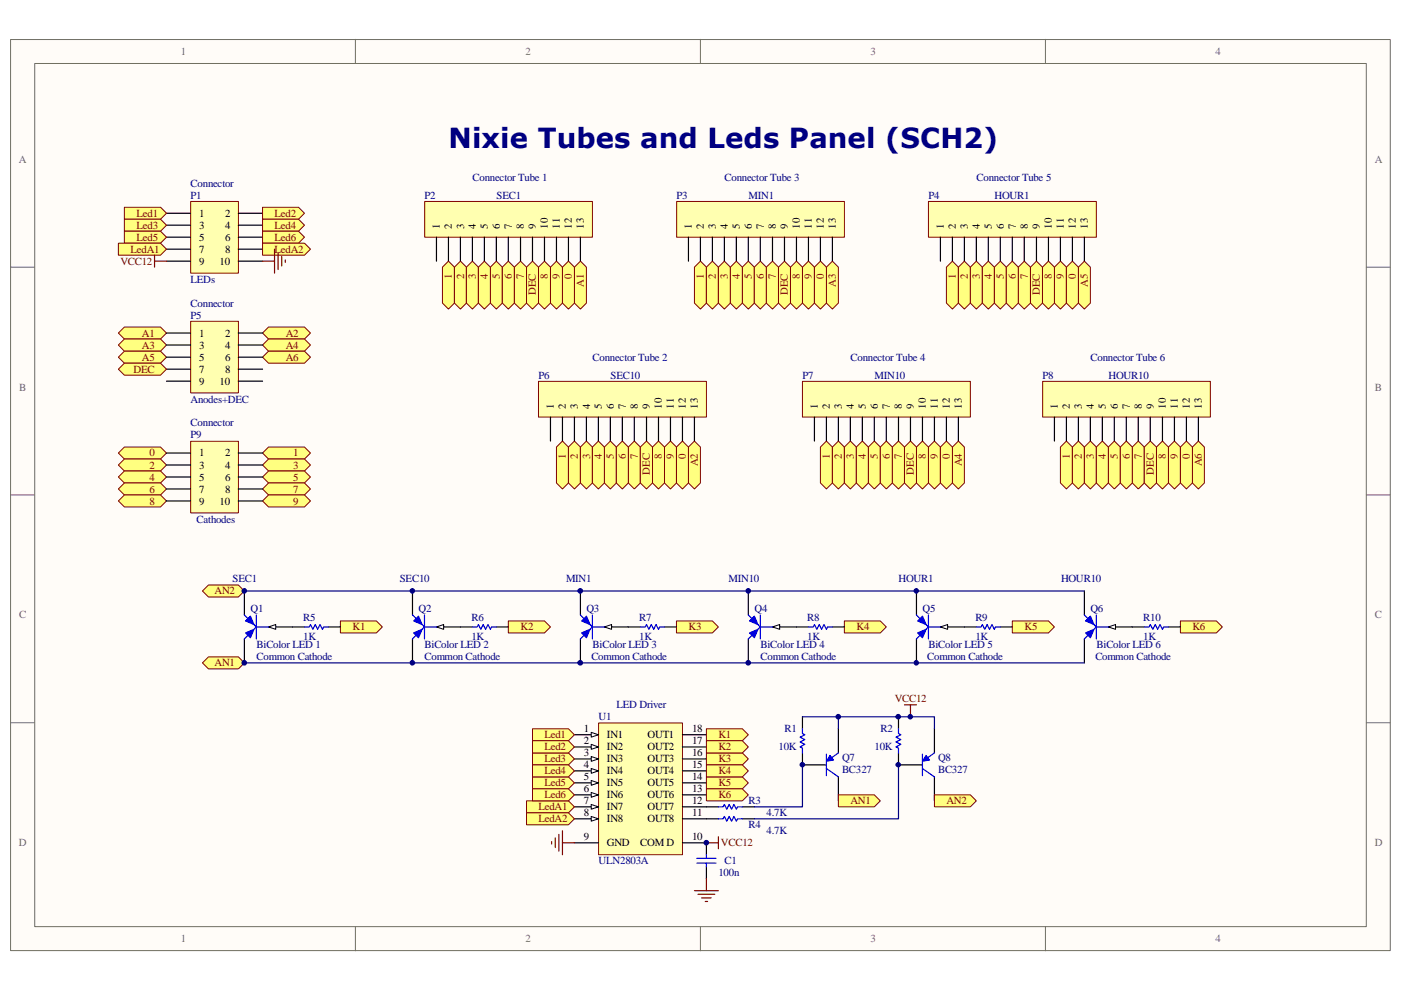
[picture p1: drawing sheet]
<svg xmlns="http://www.w3.org/2000/svg" width="297mm" height="210mm" viewBox="0 0 297 210" stroke-linecap="round" stroke-linejoin="round" font-family="sans-serif">
<defs><g id="words">
<text font-size="5.9" fill="#000080" x="95.1" y="31.3">Nixie Tubes and Leds Panel (SCH2)</text>
<g font-size="2.3" fill="#706f64">
<text x="38.3" y="11.6">1</text>
<text x="111.4" y="11.6">2</text>
<text x="184.6" y="11.6">3</text>
<text x="257.7" y="11.6">4</text>
<text x="4" y="34.5">A</text>
<text x="291.5" y="34.5">A</text>
<text x="4.1" y="82.8">B</text>
<text x="291.5" y="82.8">B</text>
<text x="4.1" y="131.1">C</text>
<text x="291.5" y="131.1">C</text>
<text x="4" y="179.4">D</text>
<text x="291.5" y="179.4">D</text>
<text x="38.3" y="199.8">1</text>
<text x="111.4" y="199.8">2</text>
<text x="184.6" y="199.8">3</text>
<text x="257.7" y="199.8">4</text>
</g>
<g font-size="2.3" fill="#000080">
<text x="40.4" y="39.6">Connector</text>
<text x="100.2" y="38.3">Connector Tube 1</text>
<text x="153.6" y="38.3">Connector Tube 3</text>
<text x="207" y="38.3">Connector Tube 5</text>
<text x="40.4" y="42.1">P1</text>
<text x="90" y="42.1">P2</text>
<text x="105.3" y="42.1">SEC1</text>
<text x="143.4" y="42.1">P3</text>
<text x="158.7" y="42.1">MIN1</text>
<text x="196.8" y="42.1">P4</text>
<text x="210.9" y="42.1">HOUR1</text>
<text x="40.4" y="59.9">LEDs</text>
<text x="40.4" y="65">Connector</text>
<text x="40.4" y="67.6">P5</text>
<text x="125.6" y="76.5">Connector Tube 2</text>
<text x="180.3" y="76.5">Connector Tube 4</text>
<text x="231.2" y="76.5">Connector Tube 6</text>
<text x="114.2" y="80.3">P6</text>
<text x="129.5" y="80.3">SEC10</text>
<text x="170.1" y="80.3">P7</text>
<text x="185.4" y="80.3">MIN10</text>
<text x="221" y="80.3">P8</text>
<text x="235" y="80.3">HOUR10</text>
<text x="40.4" y="85.3">Anodes+DEC</text>
<text x="40.4" y="90.4">Connector</text>
<text x="40.4" y="93">P9</text>
<text x="41.7" y="110.8">Cathodes</text>
<text x="49.3" y="123.5">SEC1</text>
<text x="84.7" y="123.5">SEC10</text>
<text x="120" y="123.5">MIN1</text>
<text x="154.5" y="123.5">MIN10</text>
<text x="190.5" y="123.5">HOUR1</text>
<text x="225" y="123.5">HOUR10</text>
<text x="53.1" y="129.8">Q1</text>
<text x="64.3" y="131.6">R5</text>
<text x="88.7" y="129.8">Q2</text>
<text x="99.9" y="131.6">R6</text>
<text x="124.4" y="129.8">Q3</text>
<text x="135.5" y="131.6">R7</text>
<text x="160" y="129.8">Q4</text>
<text x="171.2" y="131.6">R8</text>
<text x="195.6" y="129.8">Q5</text>
<text x="206.8" y="131.6">R9</text>
<text x="231.2" y="129.8">Q6</text>
<text x="242.4" y="131.6">R10</text>
<text x="54.4" y="137.5">BiColor LED 1</text>
<text x="64.3" y="135.7">1K</text>
<text x="90" y="137.5">BiColor LED 2</text>
<text x="99.9" y="135.7">1K</text>
<text x="125.6" y="137.5">BiColor LED 3</text>
<text x="135.5" y="135.7">1K</text>
<text x="161.2" y="137.5">BiColor LED 4</text>
<text x="171.2" y="135.7">1K</text>
<text x="196.8" y="137.5">BiColor LED 5</text>
<text x="206.8" y="135.7">1K</text>
<text x="232.5" y="137.5">BiColor LED 6</text>
<text x="242.4" y="135.7">1K</text>
<text x="54.4" y="140">Common Cathode</text>
<text x="90" y="140">Common Cathode</text>
<text x="125.4" y="140">Common Cathode</text>
<text x="161.2" y="140">Common Cathode</text>
<text x="196.6" y="140">Common Cathode</text>
<text x="232.2" y="140">Common Cathode</text>
<text x="126.9" y="152.7">U1</text>
<text x="130.7" y="150.2">LED Driver</text>
<text x="166.3" y="155.3">R1</text>
<text x="186.7" y="155.3">R2</text>
<text x="165.1" y="159.1">10K</text>
<text x="178.6" y="161.4">Q7</text>
<text x="185.4" y="159.1">10K</text>
<text x="198.9" y="161.4">Q8</text>
<text x="178.6" y="163.9">BC327</text>
<text x="198.9" y="163.9">BC327</text>
<text x="158.7" y="170.5">R3</text>
<text x="162.5" y="173.1">4.7K</text>
<text x="158.7" y="175.6">R4</text>
<text x="162.5" y="176.9">4.7K</text>
<text x="126.9" y="183.3">ULN2803A</text>
<text x="152.4" y="185.8">100n</text>
<text x="153.6" y="183.3">C1</text>
</g>
<g font-size="2.3" fill="#800000">
<text x="29" y="45.9">Led1</text>
<text x="58.2" y="45.9">Led2</text>
<text x="27.7" y="53.6">LedA1</text>
<text x="29" y="48.5">Led3</text>
<text x="29" y="51">Led5</text>
<text x="58.2" y="48.5">Led4</text>
<text x="58.2" y="51">Led6</text>
<text x="58.2" y="53.6">LedA2</text>
<text x="25.5" y="56.1">VCC12</text>
<text x="95.8" y="59.1" transform="rotate(-90 95.8 59.1)">1</text>
<text x="98.4" y="59.1" transform="rotate(-90 98.4 59.1)">2</text>
<text x="100.9" y="59.1" transform="rotate(-90 100.9 59.1)">3</text>
<text x="103.5" y="59.1" transform="rotate(-90 103.5 59.1)">4</text>
<text x="106" y="59.1" transform="rotate(-90 106 59.1)">5</text>
<text x="108.5" y="59.1" transform="rotate(-90 108.5 59.1)">6</text>
<text x="111.1" y="59.1" transform="rotate(-90 111.1 59.1)">7</text>
<text x="116.2" y="59.1" transform="rotate(-90 116.2 59.1)">8</text>
<text x="118.7" y="59.1" transform="rotate(-90 118.7 59.1)">9</text>
<text x="121.2" y="59.1" transform="rotate(-90 121.2 59.1)">0</text>
<text x="149.2" y="59.1" transform="rotate(-90 149.2 59.1)">1</text>
<text x="151.8" y="59.1" transform="rotate(-90 151.8 59.1)">2</text>
<text x="154.3" y="59.1" transform="rotate(-90 154.3 59.1)">3</text>
<text x="156.9" y="59.1" transform="rotate(-90 156.9 59.1)">4</text>
<text x="159.4" y="59.1" transform="rotate(-90 159.4 59.1)">5</text>
<text x="162" y="59.1" transform="rotate(-90 162 59.1)">6</text>
<text x="164.5" y="59.1" transform="rotate(-90 164.5 59.1)">7</text>
<text x="169.6" y="59.1" transform="rotate(-90 169.6 59.1)">8</text>
<text x="172.1" y="59.1" transform="rotate(-90 172.1 59.1)">9</text>
<text x="174.7" y="59.1" transform="rotate(-90 174.7 59.1)">0</text>
<text x="202.6" y="59.1" transform="rotate(-90 202.6 59.1)">1</text>
<text x="205.2" y="59.1" transform="rotate(-90 205.2 59.1)">2</text>
<text x="207.8" y="59.1" transform="rotate(-90 207.8 59.1)">3</text>
<text x="210.3" y="59.1" transform="rotate(-90 210.3 59.1)">4</text>
<text x="212.8" y="59.1" transform="rotate(-90 212.8 59.1)">5</text>
<text x="215.4" y="59.1" transform="rotate(-90 215.4 59.1)">6</text>
<text x="217.9" y="59.1" transform="rotate(-90 217.9 59.1)">7</text>
<text x="223" y="59.1" transform="rotate(-90 223 59.1)">8</text>
<text x="225.5" y="59.1" transform="rotate(-90 225.5 59.1)">9</text>
<text x="228.1" y="59.1" transform="rotate(-90 228.1 59.1)">0</text>
<text x="113.6" y="62.5" transform="rotate(-90 113.6 62.5)">DEC</text>
<text x="123.8" y="60.7" transform="rotate(-90 123.8 60.7)">A1</text>
<text x="167" y="62.5" transform="rotate(-90 167 62.5)">DEC</text>
<text x="177.2" y="60.7" transform="rotate(-90 177.2 60.7)">A3</text>
<text x="220.5" y="62.5" transform="rotate(-90 220.5 62.5)">DEC</text>
<text x="230.6" y="60.7" transform="rotate(-90 230.6 60.7)">A5</text>
<text x="30.1" y="71.4">A1</text>
<text x="60.6" y="71.4">A2</text>
<text x="30.1" y="73.9">A3</text>
<text x="30.1" y="76.5">A5</text>
<text x="60.6" y="73.9">A4</text>
<text x="60.6" y="76.5">A6</text>
<text x="28.3" y="79">DEC</text>
<text x="31.7" y="96.8">0</text>
<text x="31.7" y="99.4">2</text>
<text x="31.7" y="101.9">4</text>
<text x="62.2" y="96.8">1</text>
<text x="62.2" y="99.4">3</text>
<text x="62.2" y="101.9">5</text>
<text x="120" y="97.2" transform="rotate(-90 120 97.2)">1</text>
<text x="122.5" y="97.2" transform="rotate(-90 122.5 97.2)">2</text>
<text x="125.1" y="97.2" transform="rotate(-90 125.1 97.2)">3</text>
<text x="127.6" y="97.2" transform="rotate(-90 127.6 97.2)">4</text>
<text x="130.2" y="97.2" transform="rotate(-90 130.2 97.2)">5</text>
<text x="132.7" y="97.2" transform="rotate(-90 132.7 97.2)">6</text>
<text x="135.3" y="97.2" transform="rotate(-90 135.3 97.2)">7</text>
<text x="137.8" y="100.7" transform="rotate(-90 137.8 100.7)">DEC</text>
<text x="140.3" y="97.2" transform="rotate(-90 140.3 97.2)">8</text>
<text x="142.9" y="97.2" transform="rotate(-90 142.9 97.2)">9</text>
<text x="145.4" y="97.2" transform="rotate(-90 145.4 97.2)">0</text>
<text x="148" y="98.9" transform="rotate(-90 148 98.9)">A2</text>
<text x="175.9" y="97.2" transform="rotate(-90 175.9 97.2)">1</text>
<text x="178.5" y="97.2" transform="rotate(-90 178.5 97.2)">2</text>
<text x="181.1" y="97.2" transform="rotate(-90 181.1 97.2)">3</text>
<text x="183.6" y="97.2" transform="rotate(-90 183.6 97.2)">4</text>
<text x="186.1" y="97.2" transform="rotate(-90 186.1 97.2)">5</text>
<text x="188.7" y="97.2" transform="rotate(-90 188.7 97.2)">6</text>
<text x="191.2" y="97.2" transform="rotate(-90 191.2 97.2)">7</text>
<text x="193.8" y="100.7" transform="rotate(-90 193.8 100.7)">DEC</text>
<text x="196.3" y="97.2" transform="rotate(-90 196.3 97.2)">8</text>
<text x="198.8" y="97.2" transform="rotate(-90 198.8 97.2)">9</text>
<text x="201.4" y="97.2" transform="rotate(-90 201.4 97.2)">0</text>
<text x="203.9" y="98.9" transform="rotate(-90 203.9 98.9)">A4</text>
<text x="226.8" y="97.2" transform="rotate(-90 226.8 97.2)">1</text>
<text x="229.4" y="97.2" transform="rotate(-90 229.4 97.2)">2</text>
<text x="231.9" y="97.2" transform="rotate(-90 231.9 97.2)">3</text>
<text x="234.5" y="97.2" transform="rotate(-90 234.5 97.2)">4</text>
<text x="237" y="97.2" transform="rotate(-90 237 97.2)">5</text>
<text x="239.6" y="97.2" transform="rotate(-90 239.6 97.2)">6</text>
<text x="242.1" y="97.2" transform="rotate(-90 242.1 97.2)">7</text>
<text x="244.6" y="100.7" transform="rotate(-90 244.6 100.7)">DEC</text>
<text x="247.2" y="97.2" transform="rotate(-90 247.2 97.2)">8</text>
<text x="249.7" y="97.2" transform="rotate(-90 249.7 97.2)">9</text>
<text x="252.3" y="97.2" transform="rotate(-90 252.3 97.2)">0</text>
<text x="254.8" y="98.9" transform="rotate(-90 254.8 98.9)">A6</text>
<text x="31.7" y="104.4">6</text>
<text x="31.7" y="107">8</text>
<text x="62.2" y="104.4">7</text>
<text x="62.2" y="107">9</text>
<text x="45.5" y="126">AN2</text>
<text x="74.8" y="133.6">K1</text>
<text x="110.4" y="133.6">K2</text>
<text x="146" y="133.6">K3</text>
<text x="181.6" y="133.6">K4</text>
<text x="217.2" y="133.6">K5</text>
<text x="252.8" y="133.6">K6</text>
<text x="45.5" y="141.3">AN1</text>
<text x="189.7" y="148.9">VCC12</text>
<text x="115.4" y="156.5">Led1</text>
<text x="115.4" y="161.6">Led3</text>
<text x="115.4" y="159.1">Led2</text>
<text x="152.4" y="156.5">K1</text>
<text x="152.4" y="161.6">K3</text>
<text x="152.4" y="159.1">K2</text>
<text x="115.4" y="166.7">Led5</text>
<text x="115.4" y="164.2">Led4</text>
<text x="152.4" y="166.7">K5</text>
<text x="152.4" y="164.2">K4</text>
<text x="114.2" y="171.8">LedA1</text>
<text x="115.4" y="169.2">Led6</text>
<text x="152.4" y="169.2">K6</text>
<text x="180.3" y="170.5">AN1</text>
<text x="200.7" y="170.5">AN2</text>
<text x="114.2" y="174.3">LedA2</text>
<text x="152.9" y="179.4">VCC12</text>
</g>
<g font-size="2.3">
<text x="42.2" y="45.9">1</text>
<text x="47.7" y="45.9">2</text>
<text x="42.2" y="48.5">3</text>
<text x="42.2" y="51">5</text>
<text x="42.2" y="53.6">7</text>
<text x="47.7" y="48.5">4</text>
<text x="47.7" y="51">6</text>
<text x="47.7" y="53.6">8</text>
<text x="93.3" y="48.5" transform="rotate(-90 93.3 48.5)">1</text>
<text x="95.8" y="48.5" transform="rotate(-90 95.8 48.5)">2</text>
<text x="98.4" y="48.5" transform="rotate(-90 98.4 48.5)">3</text>
<text x="100.9" y="48.5" transform="rotate(-90 100.9 48.5)">4</text>
<text x="103.5" y="48.5" transform="rotate(-90 103.5 48.5)">5</text>
<text x="106" y="48.5" transform="rotate(-90 106 48.5)">6</text>
<text x="108.5" y="48.5" transform="rotate(-90 108.5 48.5)">7</text>
<text x="111.1" y="48.5" transform="rotate(-90 111.1 48.5)">8</text>
<text x="113.6" y="48.5" transform="rotate(-90 113.6 48.5)">9</text>
<text x="116.2" y="48.5" transform="rotate(-90 116.2 48.5)">10</text>
<text x="118.7" y="48.5" transform="rotate(-90 118.7 48.5)">11</text>
<text x="121.2" y="48.5" transform="rotate(-90 121.2 48.5)">12</text>
<text x="123.8" y="48.5" transform="rotate(-90 123.8 48.5)">13</text>
<text x="146.7" y="48.5" transform="rotate(-90 146.7 48.5)">1</text>
<text x="149.2" y="48.5" transform="rotate(-90 149.2 48.5)">2</text>
<text x="151.8" y="48.5" transform="rotate(-90 151.8 48.5)">3</text>
<text x="154.3" y="48.5" transform="rotate(-90 154.3 48.5)">4</text>
<text x="156.9" y="48.5" transform="rotate(-90 156.9 48.5)">5</text>
<text x="159.4" y="48.5" transform="rotate(-90 159.4 48.5)">6</text>
<text x="162" y="48.5" transform="rotate(-90 162 48.5)">7</text>
<text x="164.5" y="48.5" transform="rotate(-90 164.5 48.5)">8</text>
<text x="167" y="48.5" transform="rotate(-90 167 48.5)">9</text>
<text x="169.6" y="48.5" transform="rotate(-90 169.6 48.5)">10</text>
<text x="172.1" y="48.5" transform="rotate(-90 172.1 48.5)">11</text>
<text x="174.7" y="48.5" transform="rotate(-90 174.7 48.5)">12</text>
<text x="177.2" y="48.5" transform="rotate(-90 177.2 48.5)">13</text>
<text x="200.1" y="48.5" transform="rotate(-90 200.1 48.5)">1</text>
<text x="202.6" y="48.5" transform="rotate(-90 202.6 48.5)">2</text>
<text x="205.2" y="48.5" transform="rotate(-90 205.2 48.5)">3</text>
<text x="207.8" y="48.5" transform="rotate(-90 207.8 48.5)">4</text>
<text x="210.3" y="48.5" transform="rotate(-90 210.3 48.5)">5</text>
<text x="212.8" y="48.5" transform="rotate(-90 212.8 48.5)">6</text>
<text x="215.4" y="48.5" transform="rotate(-90 215.4 48.5)">7</text>
<text x="217.9" y="48.5" transform="rotate(-90 217.9 48.5)">8</text>
<text x="220.5" y="48.5" transform="rotate(-90 220.5 48.5)">9</text>
<text x="223" y="48.5" transform="rotate(-90 223 48.5)">10</text>
<text x="225.5" y="48.5" transform="rotate(-90 225.5 48.5)">11</text>
<text x="228.1" y="48.5" transform="rotate(-90 228.1 48.5)">12</text>
<text x="230.6" y="48.5" transform="rotate(-90 230.6 48.5)">13</text>
<text x="42.2" y="56.1">9</text>
<text x="46.6" y="56.1">10</text>
<text x="42.2" y="71.4">1</text>
<text x="47.7" y="71.4">2</text>
<text x="42.2" y="73.9">3</text>
<text x="42.2" y="76.5">5</text>
<text x="47.7" y="73.9">4</text>
<text x="47.7" y="76.5">6</text>
<text x="42.2" y="79">7</text>
<text x="42.2" y="81.5">9</text>
<text x="46.6" y="81.5">10</text>
<text x="47.7" y="79">8</text>
<text x="117.4" y="86.7" transform="rotate(-90 117.4 86.7)">1</text>
<text x="120" y="86.7" transform="rotate(-90 120 86.7)">2</text>
<text x="122.5" y="86.7" transform="rotate(-90 122.5 86.7)">3</text>
<text x="125.1" y="86.7" transform="rotate(-90 125.1 86.7)">4</text>
<text x="127.6" y="86.7" transform="rotate(-90 127.6 86.7)">5</text>
<text x="130.2" y="86.7" transform="rotate(-90 130.2 86.7)">6</text>
<text x="132.7" y="86.7" transform="rotate(-90 132.7 86.7)">7</text>
<text x="135.3" y="86.7" transform="rotate(-90 135.3 86.7)">8</text>
<text x="137.8" y="86.7" transform="rotate(-90 137.8 86.7)">9</text>
<text x="140.3" y="86.7" transform="rotate(-90 140.3 86.7)">10</text>
<text x="142.9" y="86.7" transform="rotate(-90 142.9 86.7)">11</text>
<text x="145.4" y="86.7" transform="rotate(-90 145.4 86.7)">12</text>
<text x="148" y="86.7" transform="rotate(-90 148 86.7)">13</text>
<text x="173.4" y="86.7" transform="rotate(-90 173.4 86.7)">1</text>
<text x="175.9" y="86.7" transform="rotate(-90 175.9 86.7)">2</text>
<text x="178.5" y="86.7" transform="rotate(-90 178.5 86.7)">3</text>
<text x="181.1" y="86.7" transform="rotate(-90 181.1 86.7)">4</text>
<text x="183.6" y="86.7" transform="rotate(-90 183.6 86.7)">5</text>
<text x="186.1" y="86.7" transform="rotate(-90 186.1 86.7)">6</text>
<text x="188.7" y="86.7" transform="rotate(-90 188.7 86.7)">7</text>
<text x="191.2" y="86.7" transform="rotate(-90 191.2 86.7)">8</text>
<text x="193.8" y="86.7" transform="rotate(-90 193.8 86.7)">9</text>
<text x="196.3" y="86.7" transform="rotate(-90 196.3 86.7)">10</text>
<text x="198.8" y="86.7" transform="rotate(-90 198.8 86.7)">11</text>
<text x="201.4" y="86.7" transform="rotate(-90 201.4 86.7)">12</text>
<text x="203.9" y="86.7" transform="rotate(-90 203.9 86.7)">13</text>
<text x="224.3" y="86.7" transform="rotate(-90 224.3 86.7)">1</text>
<text x="226.8" y="86.7" transform="rotate(-90 226.8 86.7)">2</text>
<text x="229.4" y="86.7" transform="rotate(-90 229.4 86.7)">3</text>
<text x="231.9" y="86.7" transform="rotate(-90 231.9 86.7)">4</text>
<text x="234.5" y="86.7" transform="rotate(-90 234.5 86.7)">5</text>
<text x="237" y="86.7" transform="rotate(-90 237 86.7)">6</text>
<text x="239.6" y="86.7" transform="rotate(-90 239.6 86.7)">7</text>
<text x="242.1" y="86.7" transform="rotate(-90 242.1 86.7)">8</text>
<text x="244.6" y="86.7" transform="rotate(-90 244.6 86.7)">9</text>
<text x="247.2" y="86.7" transform="rotate(-90 247.2 86.7)">10</text>
<text x="249.7" y="86.7" transform="rotate(-90 249.7 86.7)">11</text>
<text x="252.3" y="86.7" transform="rotate(-90 252.3 86.7)">12</text>
<text x="254.8" y="86.7" transform="rotate(-90 254.8 86.7)">13</text>
<text x="42.2" y="96.8">1</text>
<text x="42.2" y="99.4">3</text>
<text x="42.2" y="101.9">5</text>
<text x="47.7" y="96.8">2</text>
<text x="47.7" y="99.4">4</text>
<text x="47.7" y="101.9">6</text>
<text x="42.2" y="104.4">7</text>
<text x="42.2" y="107">9</text>
<text x="46.6" y="107">10</text>
<text x="47.7" y="104.4">8</text>
<text x="123.8" y="155.3">1</text>
<text x="146.7" y="155.3">18</text>
<text x="123.8" y="157.8">2</text>
<text x="123.8" y="160.4">3</text>
<text x="128.7" y="156.5">IN1</text>
<text x="128.7" y="159.1">IN2</text>
<text x="128.7" y="161.6">IN3</text>
<text x="137.3" y="156.5">OUT1</text>
<text x="137.3" y="161.6">OUT3</text>
<text x="137.3" y="159.1">OUT2</text>
<text x="146.7" y="160.4">16</text>
<text x="146.7" y="157.8">17</text>
<text x="123.8" y="162.9">4</text>
<text x="123.8" y="165.4">5</text>
<text x="123.8" y="168">6</text>
<text x="128.7" y="164.2">IN4</text>
<text x="128.7" y="166.7">IN5</text>
<text x="137.3" y="164.2">OUT4</text>
<text x="137.3" y="166.7">OUT5</text>
<text x="146.7" y="162.9">15</text>
<text x="146.7" y="165.4">14</text>
<text x="146.7" y="168">13</text>
<text x="123.8" y="170.5">7</text>
<text x="123.8" y="173.1">8</text>
<text x="128.7" y="169.2">IN6</text>
<text x="128.7" y="171.8">IN7</text>
<text x="137.3" y="169.2">OUT6</text>
<text x="137.3" y="171.8">OUT7</text>
<text x="146.7" y="170.5">12</text>
<text x="146.7" y="173.1">11</text>
<text x="123.8" y="178.1">9</text>
<text x="128.7" y="174.3">IN8</text>
<text x="128.7" y="179.4">GND</text>
<text x="135.7" y="179.4">COM D</text>
<text x="137.3" y="174.3">OUT8</text>
<text x="146.7" y="178.1">10</text>
</g>
</g></defs>
<path d="M2.3 8.4h292.5v193.1h-292.5z" fill="#fffcf8"/>
<path d="M2.2 8.4h292.6v193.1h-292.6z" fill="none" stroke="#706f64" stroke-width=".21"/>
<path d="M7.4 13.5h282.3v183h-282.3z" fill="#fffcf8"/>
<g fill="none" stroke="#706f64" stroke-width=".21">
<path d="M7.4 13.5h282.3v183h-282.3zM75.3 8.3v5.1M148.5 8.3v5.1M221.7 8.3v5.1M2.2 56.6h5.1M289.7 56.6h5.1M2.2 104.9h5.1M289.7 104.9h5.1M2.2 153.2h5.1M289.7 153.2h5.1M75.3 196.5v5.1M148.5 196.5v5.1"/>
<path d="M221.7 196.5v5.1"/>
</g>
<path d="M25.1 96.1l1.3-1.3h7.6l1.3 1.3-1.3 1.2h-7.6z" fill-rule="evenodd" fill="#ffff80"/>
<path d="M25.1 96.1l1.3-1.3h7.6l1.3 1.3-1.3 1.2h-7.6z" fill="none" stroke="#800000" stroke-width=".21"/>
<path d="M55.7 96.1l1.2-1.3h7.7l1.2 1.3-1.2 1.2h-7.7z" fill-rule="evenodd" fill="#ffff80"/>
<path d="M55.7 96.1l1.2-1.3h7.7l1.2 1.3-1.2 1.2h-7.7z" fill="none" stroke="#800000" stroke-width=".21"/>
<path d="M25.1 98.6l1.3-1.3h7.6l1.3 1.3-1.3 1.3h-7.6z" fill-rule="evenodd" fill="#ffff80"/>
<path d="M25.1 98.6l1.3-1.3h7.6l1.3 1.3-1.3 1.3h-7.6z" fill="none" stroke="#800000" stroke-width=".21"/>
<path d="M55.7 98.6l1.2-1.3h7.7l1.2 1.3-1.2 1.3h-7.7z" fill-rule="evenodd" fill="#ffff80"/>
<path d="M55.7 98.6l1.2-1.3h7.7l1.2 1.3-1.2 1.3h-7.7z" fill="none" stroke="#800000" stroke-width=".21"/>
<path d="M25.1 101.1l1.3-1.2h7.6l1.3 1.2-1.3 1.3h-7.6z" fill-rule="evenodd" fill="#ffff80"/>
<path d="M25.1 101.1l1.3-1.2h7.6l1.3 1.2-1.3 1.3h-7.6z" fill="none" stroke="#800000" stroke-width=".21"/>
<path d="M55.7 101.1l1.2-1.2h7.7l1.2 1.2-1.2 1.3h-7.7z" fill-rule="evenodd" fill="#ffff80"/>
<path d="M55.7 101.1l1.2-1.2h7.7l1.2 1.2-1.2 1.3h-7.7z" fill="none" stroke="#800000" stroke-width=".21"/>
<path d="M25.1 103.7l1.3-1.3h7.6l1.3 1.3-1.3 1.2h-7.6z" fill-rule="evenodd" fill="#ffff80"/>
<path d="M25.1 103.7l1.3-1.3h7.6l1.3 1.3-1.3 1.2h-7.6z" fill="none" stroke="#800000" stroke-width=".21"/>
<path d="M55.7 103.7l1.2-1.3h7.7l1.2 1.3-1.2 1.2h-7.7z" fill-rule="evenodd" fill="#ffff80"/>
<path d="M55.7 103.7l1.2-1.3h7.7l1.2 1.3-1.2 1.2h-7.7z" fill="none" stroke="#800000" stroke-width=".21"/>
<path d="M25.1 106.2l1.3-1.3h7.6l1.3 1.3-1.3 1.3h-7.6z" fill-rule="evenodd" fill="#ffff80"/>
<path d="M25.1 106.2l1.3-1.3h7.6l1.3 1.3-1.3 1.3h-7.6z" fill="none" stroke="#800000" stroke-width=".21"/>
<path d="M55.7 106.2l1.2-1.3h7.7l1.2 1.3-1.2 1.3h-7.7z" fill-rule="evenodd" fill="#ffff80"/>
<path d="M55.7 106.2l1.2-1.3h7.7l1.2 1.3-1.2 1.3h-7.7z" fill="none" stroke="#800000" stroke-width=".21"/>
<path d="M25.1 70.6l1.3-1.3h7.6l1.3 1.3-1.3 1.3h-7.6z" fill-rule="evenodd" fill="#ffff80"/>
<path d="M25.1 70.6l1.3-1.3h7.6l1.3 1.3-1.3 1.3h-7.6z" fill="none" stroke="#800000" stroke-width=".21"/>
<path d="M25.1 73.2l1.3-1.3h7.6l1.3 1.3-1.3 1.3h-7.6z" fill-rule="evenodd" fill="#ffff80"/>
<path d="M25.1 73.2l1.3-1.3h7.6l1.3 1.3-1.3 1.3h-7.6z" fill="none" stroke="#800000" stroke-width=".21"/>
<path d="M25.1 75.7l1.3-1.2h7.6l1.3 1.2-1.3 1.3h-7.6z" fill-rule="evenodd" fill="#ffff80"/>
<path d="M25.1 75.7l1.3-1.2h7.6l1.3 1.2-1.3 1.3h-7.6z" fill="none" stroke="#800000" stroke-width=".21"/>
<path d="M55.7 70.6l1.2-1.3h7.7l1.2 1.3-1.2 1.3h-7.7z" fill-rule="evenodd" fill="#ffff80"/>
<path d="M55.7 70.6l1.2-1.3h7.7l1.2 1.3-1.2 1.3h-7.7z" fill="none" stroke="#800000" stroke-width=".21"/>
<path d="M55.7 73.2l1.2-1.3h7.7l1.2 1.3-1.2 1.3h-7.7z" fill-rule="evenodd" fill="#ffff80"/>
<path d="M55.7 73.2l1.2-1.3h7.7l1.2 1.3-1.2 1.3h-7.7z" fill="none" stroke="#800000" stroke-width=".21"/>
<path d="M55.7 75.7l1.2-1.2h7.7l1.2 1.2-1.2 1.3h-7.7z" fill-rule="evenodd" fill="#ffff80"/>
<path d="M55.7 75.7l1.2-1.2h7.7l1.2 1.2-1.2 1.3h-7.7z" fill="none" stroke="#800000" stroke-width=".21"/>
<path d="M40.5 93.6h10v15.2h-10z" fill="#ffffb0"/>
<path d="M40.4 93.6h10.1v15.2h-10.1z" fill="none" stroke="#800000" stroke-width=".21"/>
<path d="M35.3 96.1h5.1M35.3 98.6h5.1M50.5 96.1h5.2M50.5 98.6h5.2M35.3 101.1h5.1M35.3 103.7h5.1M35.3 106.2h5.1M50.5 101.1h5.2M50.5 103.7h5.2M50.5 106.2h5.2" fill="none" stroke="#000" stroke-width=".25"/>
<path d="M40.5 68.2h10v15.1h-10z" fill="#ffffb0"/>
<path d="M40.4 68.1h10.1v15.2h-10.1z" fill="none" stroke="#800000" stroke-width=".21"/>
<path d="M35.3 70.6h5.1M35.3 73.2h5.1M35.3 75.7h5.1M35.3 78.3h5.1M50.5 70.6h5.2M50.5 73.2h5.2M50.5 75.7h5.2M50.5 78.3h5.2M35.3 80.8h5.1M50.5 80.8h5.2" fill="none" stroke="#000" stroke-width=".25"/>
<path d="M25.1 78.3l1.3-1.3h7.6l1.3 1.3-1.3 1.2h-7.6z" fill-rule="evenodd" fill="#ffff80"/>
<path d="M25.1 78.3l1.3-1.3h7.6l1.3 1.3-1.3 1.2h-7.6z" fill="none" stroke="#800000" stroke-width=".21"/>
<path d="M40.5 42.8h10v15.1h-10z" fill="#ffffb0"/>
<path d="M40.4 42.7h10.1v15.2h-10.1z" fill="none" stroke="#800000" stroke-width=".21"/>
<path d="M35.3 45.2h5.1M35.3 47.8h5.1M35.3 50.3h5.1M35.3 52.8h5.1M35.3 55.4h5.1M50.5 45.2h5.2M50.5 47.8h5.2M50.5 50.3h5.2M50.5 52.8h5.2M50.5 55.4h5.2" fill="none" stroke="#000" stroke-width=".25"/>
<path d="M26.4 43.9h7.6l1.3 1.3-1.3 1.3h-7.6z" fill-rule="evenodd" fill="#ffff80"/>
<path d="M26.4 43.9h7.6l1.3 1.3-1.3 1.3h-7.6z" fill="none" stroke="#800000" stroke-width=".21"/>
<path d="M55.7 43.9h7.6l1.3 1.3-1.3 1.3h-7.6z" fill-rule="evenodd" fill="#ffff80"/>
<path d="M55.7 43.9h7.6l1.3 1.3-1.3 1.3h-7.6z" fill="none" stroke="#800000" stroke-width=".21"/>
<path d="M26.4 46.5h7.6l1.3 1.3-1.3 1.2h-7.6z" fill-rule="evenodd" fill="#ffff80"/>
<path d="M26.4 46.5h7.6l1.3 1.3-1.3 1.2h-7.6z" fill="none" stroke="#800000" stroke-width=".21"/>
<path d="M55.7 46.5h7.6l1.3 1.3-1.3 1.2h-7.6z" fill-rule="evenodd" fill="#ffff80"/>
<path d="M55.7 46.5h7.6l1.3 1.3-1.3 1.2h-7.6z" fill="none" stroke="#800000" stroke-width=".21"/>
<path d="M26.4 49h7.6l1.3 1.3-1.3 1.3h-7.6z" fill-rule="evenodd" fill="#ffff80"/>
<path d="M26.4 49h7.6l1.3 1.3-1.3 1.3h-7.6z" fill="none" stroke="#800000" stroke-width=".21"/>
<path d="M55.7 49h7.6l1.3 1.3-1.3 1.3h-7.6z" fill-rule="evenodd" fill="#ffff80"/>
<path d="M55.7 49h7.6l1.3 1.3-1.3 1.3h-7.6z" fill="none" stroke="#800000" stroke-width=".21"/>
<path d="M25.1 51.6h8.9l1.3 1.2-1.3 1.3h-8.9z" fill-rule="evenodd" fill="#ffff80"/>
<path d="M25.1 51.6h8.9l1.3 1.2-1.3 1.3h-8.9z" fill="none" stroke="#800000" stroke-width=".21"/>
<path d="M55.7 51.6h8.9l1.2 1.2-1.2 1.3h-8.9z" fill-rule="evenodd" fill="#ffff80"/>
<path d="M55.7 51.6h8.9l1.2 1.2-1.2 1.3h-8.9z" fill="none" stroke="#800000" stroke-width=".21"/>
<path d="M32.8 54.1v2.5M32.8 55.4h2.5M55.7 55.4h2.5M58.2 52.8v5.1M59 53.6v3.5M59.7 54.4v2M60.5 55.1v.5" fill="none" stroke="#800000" stroke-width=".25"/>
<path d="M90.1 42.8h35.5v7.5h-35.5z" fill="#ffffb0"/>
<path d="M90 42.7h35.6v7.6h-35.6z" fill="none" stroke="#800000" stroke-width=".21"/>
<g fill="none" stroke="#000" stroke-width=".25">
<path d="M92.5 50.3v5.1M95.1 50.3v5.1M97.6 50.3v5.1M100.2 50.3v5.1M102.7 50.3v5.1M105.2 50.3v5.1M107.8 50.3v5.1M110.4 50.3v5.1M112.9 50.3v5.1M115.4 50.3v5.1M118 50.3v5.1M120.5 50.3v5.1"/>
<path d="M123.1 50.3v5.1"/>
</g>
<path d="M121.8 56.6l1.3-1.2 1.2 1.2v7.7l-1.2 1.2-1.3-1.2z" fill-rule="evenodd" fill="#ffff80"/>
<path d="M121.8 56.6l1.3-1.2 1.2 1.2v7.7l-1.2 1.2-1.3-1.2z" fill="none" stroke="#800000" stroke-width=".21"/>
<path d="M93.8 56.6l1.3-1.2 1.2 1.2v7.7l-1.2 1.2-1.3-1.2z" fill-rule="evenodd" fill="#ffff80"/>
<path d="M93.8 56.6l1.3-1.2 1.2 1.2v7.7l-1.2 1.2-1.3-1.2z" fill="none" stroke="#800000" stroke-width=".21"/>
<path d="M96.3 56.6l1.3-1.2 1.3 1.2v7.7l-1.3 1.2-1.3-1.2z" fill-rule="evenodd" fill="#ffff80"/>
<path d="M96.3 56.6l1.3-1.2 1.3 1.2v7.7l-1.3 1.2-1.3-1.2z" fill="none" stroke="#800000" stroke-width=".21"/>
<path d="M98.9 56.6l1.3-1.2 1.2 1.2v7.7l-1.2 1.2-1.3-1.2z" fill-rule="evenodd" fill="#ffff80"/>
<path d="M98.9 56.6l1.3-1.2 1.2 1.2v7.7l-1.2 1.2-1.3-1.2z" fill="none" stroke="#800000" stroke-width=".21"/>
<path d="M104 56.6l1.2-1.2 1.3 1.2v7.7l-1.3 1.2-1.2-1.2z" fill-rule="evenodd" fill="#ffff80"/>
<path d="M104 56.6l1.2-1.2 1.3 1.2v7.7l-1.3 1.2-1.2-1.2z" fill="none" stroke="#800000" stroke-width=".21"/>
<path d="M109 56.6l1.4-1.2 1.2 1.2v7.7l-1.2 1.2-1.4-1.2z" fill-rule="evenodd" fill="#ffff80"/>
<path d="M109 56.6l1.4-1.2 1.2 1.2v7.7l-1.2 1.2-1.4-1.2z" fill="none" stroke="#800000" stroke-width=".21"/>
<path d="M116.7 56.6l1.3-1.2 1.2 1.2v7.7l-1.2 1.2-1.3-1.2z" fill-rule="evenodd" fill="#ffff80"/>
<path d="M116.7 56.6l1.3-1.2 1.2 1.2v7.7l-1.2 1.2-1.3-1.2z" fill="none" stroke="#800000" stroke-width=".21"/>
<path d="M119.2 56.6l1.3-1.2 1.3 1.2v7.7l-1.3 1.2-1.3-1.2z" fill-rule="evenodd" fill="#ffff80"/>
<path d="M119.2 56.6l1.3-1.2 1.3 1.2v7.7l-1.3 1.2-1.3-1.2z" fill="none" stroke="#800000" stroke-width=".21"/>
<path d="M101.4 56.6l1.3-1.2 1.3 1.2v7.7l-1.3 1.2-1.3-1.2z" fill-rule="evenodd" fill="#ffff80"/>
<path d="M101.4 56.6l1.3-1.2 1.3 1.2v7.7l-1.3 1.2-1.3-1.2z" fill="none" stroke="#800000" stroke-width=".21"/>
<path d="M106.5 56.6l1.3-1.2 1.2 1.2v7.7l-1.2 1.2-1.3-1.2z" fill-rule="evenodd" fill="#ffff80"/>
<path d="M106.5 56.6l1.3-1.2 1.2 1.2v7.7l-1.2 1.2-1.3-1.2z" fill="none" stroke="#800000" stroke-width=".21"/>
<path d="M114.2 56.6l1.2-1.2 1.3 1.2v7.7l-1.3 1.2-1.2-1.2z" fill-rule="evenodd" fill="#ffff80"/>
<path d="M114.2 56.6l1.2-1.2 1.3 1.2v7.7l-1.3 1.2-1.2-1.2z" fill="none" stroke="#800000" stroke-width=".21"/>
<path d="M111.6 56.6l1.3-1.2 1.3 1.2v7.7l-1.3 1.2-1.3-1.2z" fill-rule="evenodd" fill="#ffff80"/>
<path d="M111.6 56.6l1.3-1.2 1.3 1.2v7.7l-1.3 1.2-1.3-1.2z" fill="none" stroke="#800000" stroke-width=".21"/>
<path d="M114.2 80.9h35.6v7.5h-35.6z" fill="#ffffb0"/>
<path d="M114.2 80.9h35.6v7.5h-35.6z" fill="none" stroke="#800000" stroke-width=".21"/>
<g fill="none" stroke="#000" stroke-width=".25">
<path d="M116.7 88.4v5.1M119.2 88.4v5.1M121.8 88.4v5.1M124.3 88.4v5.1M126.9 88.4v5.1M129.4 88.4v5.1M131.9 88.4v5.1M134.5 88.4v5.1M137.1 88.4v5.1M139.6 88.4v5.1M142.2 88.4v5.1M144.7 88.4v5.1"/>
<path d="M147.2 88.4v5.1"/>
</g>
<path d="M146 94.8l1.2-1.3 1.3 1.3v7.6l-1.3 1.3-1.2-1.3z" fill-rule="evenodd" fill="#ffff80"/>
<path d="M146 94.8l1.2-1.3 1.3 1.3v7.6l-1.3 1.3-1.2-1.3z" fill="none" stroke="#800000" stroke-width=".21"/>
<path d="M118 94.8l1.2-1.3 1.3 1.3v7.6l-1.3 1.3-1.2-1.3z" fill-rule="evenodd" fill="#ffff80"/>
<path d="M118 94.8l1.2-1.3 1.3 1.3v7.6l-1.3 1.3-1.2-1.3z" fill="none" stroke="#800000" stroke-width=".21"/>
<path d="M120.5 94.8l1.3-1.3 1.3 1.3v7.6l-1.3 1.3-1.3-1.3z" fill-rule="evenodd" fill="#ffff80"/>
<path d="M120.5 94.8l1.3-1.3 1.3 1.3v7.6l-1.3 1.3-1.3-1.3z" fill="none" stroke="#800000" stroke-width=".21"/>
<path d="M123.1 94.8l1.2-1.3 1.3 1.3v7.6l-1.3 1.3-1.2-1.3z" fill-rule="evenodd" fill="#ffff80"/>
<path d="M123.1 94.8l1.2-1.3 1.3 1.3v7.6l-1.3 1.3-1.2-1.3z" fill="none" stroke="#800000" stroke-width=".21"/>
<path d="M128.1 94.8l1.3-1.3 1.3 1.3v7.6l-1.3 1.3-1.3-1.3z" fill-rule="evenodd" fill="#ffff80"/>
<path d="M128.1 94.8l1.3-1.3 1.3 1.3v7.6l-1.3 1.3-1.3-1.3z" fill="none" stroke="#800000" stroke-width=".21"/>
<path d="M133.2 94.8l1.3-1.3 1.3 1.3v7.6l-1.3 1.3-1.3-1.3z" fill-rule="evenodd" fill="#ffff80"/>
<path d="M133.2 94.8l1.3-1.3 1.3 1.3v7.6l-1.3 1.3-1.3-1.3z" fill="none" stroke="#800000" stroke-width=".21"/>
<path d="M140.9 94.8l1.3-1.3 1.2 1.3v7.6l-1.2 1.3-1.3-1.3z" fill-rule="evenodd" fill="#ffff80"/>
<path d="M140.9 94.8l1.3-1.3 1.2 1.3v7.6l-1.2 1.3-1.3-1.3z" fill="none" stroke="#800000" stroke-width=".21"/>
<path d="M143.4 94.8l1.3-1.3 1.3 1.3v7.6l-1.3 1.3-1.3-1.3z" fill-rule="evenodd" fill="#ffff80"/>
<path d="M143.4 94.8l1.3-1.3 1.3 1.3v7.6l-1.3 1.3-1.3-1.3z" fill="none" stroke="#800000" stroke-width=".21"/>
<path d="M125.6 94.8l1.3-1.3 1.2 1.3v7.6l-1.2 1.3-1.3-1.3z" fill-rule="evenodd" fill="#ffff80"/>
<path d="M125.6 94.8l1.3-1.3 1.2 1.3v7.6l-1.2 1.3-1.3-1.3z" fill="none" stroke="#800000" stroke-width=".21"/>
<path d="M130.7 94.8l1.2-1.3 1.3 1.3v7.6l-1.3 1.3-1.2-1.3z" fill-rule="evenodd" fill="#ffff80"/>
<path d="M130.7 94.8l1.2-1.3 1.3 1.3v7.6l-1.3 1.3-1.2-1.3z" fill="none" stroke="#800000" stroke-width=".21"/>
<path d="M138.3 94.8l1.3-1.3 1.3 1.3v7.6l-1.3 1.3-1.3-1.3z" fill-rule="evenodd" fill="#ffff80"/>
<path d="M138.3 94.8l1.3-1.3 1.3 1.3v7.6l-1.3 1.3-1.3-1.3z" fill="none" stroke="#800000" stroke-width=".21"/>
<path d="M135.8 94.8l1.3-1.3 1.2 1.3v7.6l-1.2 1.3-1.3-1.3z" fill-rule="evenodd" fill="#ffff80"/>
<path d="M135.8 94.8l1.3-1.3 1.2 1.3v7.6l-1.2 1.3-1.3-1.3z" fill="none" stroke="#800000" stroke-width=".21"/>
<path d="M143.5 42.8h35.5v7.5h-35.5z" fill="#ffffb0"/>
<path d="M143.5 42.7h35.5v7.6h-35.5z" fill="none" stroke="#800000" stroke-width=".21"/>
<g fill="none" stroke="#000" stroke-width=".25">
<path d="M146 50.3v5.1M148.5 50.3v5.1M151 50.3v5.1M153.6 50.3v5.1M156.1 50.3v5.1M158.7 50.3v5.1M161.2 50.3v5.1M163.8 50.3v5.1M166.3 50.3v5.1M168.9 50.3v5.1M171.4 50.3v5.1M173.9 50.3v5.1"/>
<path d="M176.5 50.3v5.1"/>
</g>
<path d="M175.2 56.6l1.3-1.2 1.3 1.2v7.7l-1.3 1.2-1.3-1.2z" fill-rule="evenodd" fill="#ffff80"/>
<path d="M175.2 56.6l1.3-1.2 1.3 1.2v7.7l-1.3 1.2-1.3-1.2z" fill="none" stroke="#800000" stroke-width=".21"/>
<path d="M147.2 56.6l1.3-1.2 1.3 1.2v7.7l-1.3 1.2-1.3-1.2z" fill-rule="evenodd" fill="#ffff80"/>
<path d="M147.2 56.6l1.3-1.2 1.3 1.2v7.7l-1.3 1.2-1.3-1.2z" fill="none" stroke="#800000" stroke-width=".21"/>
<path d="M149.8 56.6l1.2-1.2 1.3 1.2v7.7l-1.3 1.2-1.2-1.2z" fill-rule="evenodd" fill="#ffff80"/>
<path d="M149.8 56.6l1.2-1.2 1.3 1.2v7.7l-1.3 1.2-1.2-1.2z" fill="none" stroke="#800000" stroke-width=".21"/>
<path d="M152.3 56.6l1.3-1.2 1.3 1.2v7.7l-1.3 1.2-1.3-1.2z" fill-rule="evenodd" fill="#ffff80"/>
<path d="M152.3 56.6l1.3-1.2 1.3 1.2v7.7l-1.3 1.2-1.3-1.2z" fill="none" stroke="#800000" stroke-width=".21"/>
<path d="M157.4 56.6l1.3-1.2 1.2 1.2v7.7l-1.2 1.2-1.3-1.2z" fill-rule="evenodd" fill="#ffff80"/>
<path d="M157.4 56.6l1.3-1.2 1.2 1.2v7.7l-1.2 1.2-1.3-1.2z" fill="none" stroke="#800000" stroke-width=".21"/>
<path d="M162.5 56.6l1.3-1.2 1.3 1.2v7.7l-1.3 1.2-1.3-1.2z" fill-rule="evenodd" fill="#ffff80"/>
<path d="M162.5 56.6l1.3-1.2 1.3 1.2v7.7l-1.3 1.2-1.3-1.2z" fill="none" stroke="#800000" stroke-width=".21"/>
<path d="M170.1 56.6l1.3-1.2 1.3 1.2v7.7l-1.3 1.2-1.3-1.2z" fill-rule="evenodd" fill="#ffff80"/>
<path d="M170.1 56.6l1.3-1.2 1.3 1.2v7.7l-1.3 1.2-1.3-1.2z" fill="none" stroke="#800000" stroke-width=".21"/>
<path d="M172.7 56.6l1.2-1.2 1.3 1.2v7.7l-1.3 1.2-1.2-1.2z" fill-rule="evenodd" fill="#ffff80"/>
<path d="M172.7 56.6l1.2-1.2 1.3 1.2v7.7l-1.3 1.2-1.2-1.2z" fill="none" stroke="#800000" stroke-width=".21"/>
<path d="M154.9 56.6l1.2-1.2 1.3 1.2v7.7l-1.3 1.2-1.2-1.2z" fill-rule="evenodd" fill="#ffff80"/>
<path d="M154.9 56.6l1.2-1.2 1.3 1.2v7.7l-1.3 1.2-1.2-1.2z" fill="none" stroke="#800000" stroke-width=".21"/>
<path d="M159.9 56.6l1.3-1.2 1.3 1.2v7.7l-1.3 1.2-1.3-1.2z" fill-rule="evenodd" fill="#ffff80"/>
<path d="M159.9 56.6l1.3-1.2 1.3 1.2v7.7l-1.3 1.2-1.3-1.2z" fill="none" stroke="#800000" stroke-width=".21"/>
<path d="M167.6 56.6l1.3-1.2 1.2 1.2v7.7l-1.2 1.2-1.3-1.2z" fill-rule="evenodd" fill="#ffff80"/>
<path d="M167.6 56.6l1.3-1.2 1.2 1.2v7.7l-1.2 1.2-1.3-1.2z" fill="none" stroke="#800000" stroke-width=".21"/>
<path d="M165.1 56.6l1.2-1.2 1.3 1.2v7.7l-1.3 1.2-1.2-1.2z" fill-rule="evenodd" fill="#ffff80"/>
<path d="M165.1 56.6l1.2-1.2 1.3 1.2v7.7l-1.3 1.2-1.2-1.2z" fill="none" stroke="#800000" stroke-width=".21"/>
<path d="M170.2 80.9h35.5v7.5h-35.5z" fill="#ffffb0"/>
<path d="M170.1 80.9h35.6v7.5h-35.6z" fill="none" stroke="#800000" stroke-width=".21"/>
<g fill="none" stroke="#000" stroke-width=".25">
<path d="M172.7 88.4v5.1M175.2 88.4v5.1M177.8 88.4v5.1M180.3 88.4v5.1M182.8 88.4v5.1M185.4 88.4v5.1M187.9 88.4v5.1M190.5 88.4v5.1M193 88.4v5.1M195.6 88.4v5.1M198.1 88.4v5.1M200.7 88.4v5.1"/>
<path d="M203.2 88.4v5.1"/>
</g>
<path d="M201.9 94.8l1.3-1.3 1.3 1.3v7.6l-1.3 1.3-1.3-1.3z" fill-rule="evenodd" fill="#ffff80"/>
<path d="M201.9 94.8l1.3-1.3 1.3 1.3v7.6l-1.3 1.3-1.3-1.3z" fill="none" stroke="#800000" stroke-width=".21"/>
<path d="M173.9 94.8l1.3-1.3 1.3 1.3v7.6l-1.3 1.3-1.3-1.3z" fill-rule="evenodd" fill="#ffff80"/>
<path d="M173.9 94.8l1.3-1.3 1.3 1.3v7.6l-1.3 1.3-1.3-1.3z" fill="none" stroke="#800000" stroke-width=".21"/>
<path d="M176.5 94.8l1.3-1.3 1.2 1.3v7.6l-1.2 1.3-1.3-1.3z" fill-rule="evenodd" fill="#ffff80"/>
<path d="M176.5 94.8l1.3-1.3 1.2 1.3v7.6l-1.2 1.3-1.3-1.3z" fill="none" stroke="#800000" stroke-width=".21"/>
<path d="M179 94.8l1.3-1.3 1.3 1.3v7.6l-1.3 1.3-1.3-1.3z" fill-rule="evenodd" fill="#ffff80"/>
<path d="M179 94.8l1.3-1.3 1.3 1.3v7.6l-1.3 1.3-1.3-1.3z" fill="none" stroke="#800000" stroke-width=".21"/>
<path d="M184.1 94.8l1.3-1.3 1.2 1.3v7.6l-1.2 1.3-1.3-1.3z" fill-rule="evenodd" fill="#ffff80"/>
<path d="M184.1 94.8l1.3-1.3 1.2 1.3v7.6l-1.2 1.3-1.3-1.3z" fill="none" stroke="#800000" stroke-width=".21"/>
<path d="M189.2 94.8l1.3-1.3 1.3 1.3v7.6l-1.3 1.3-1.3-1.3z" fill-rule="evenodd" fill="#ffff80"/>
<path d="M189.2 94.8l1.3-1.3 1.3 1.3v7.6l-1.3 1.3-1.3-1.3z" fill="none" stroke="#800000" stroke-width=".21"/>
<path d="M196.8 94.8l1.3-1.3 1.3 1.3v7.6l-1.3 1.3-1.3-1.3z" fill-rule="evenodd" fill="#ffff80"/>
<path d="M196.8 94.8l1.3-1.3 1.3 1.3v7.6l-1.3 1.3-1.3-1.3z" fill="none" stroke="#800000" stroke-width=".21"/>
<path d="M199.4 94.8l1.3-1.3 1.2 1.3v7.6l-1.2 1.3-1.3-1.3z" fill-rule="evenodd" fill="#ffff80"/>
<path d="M199.4 94.8l1.3-1.3 1.2 1.3v7.6l-1.2 1.3-1.3-1.3z" fill="none" stroke="#800000" stroke-width=".21"/>
<path d="M181.6 94.8l1.2-1.3 1.3 1.3v7.6l-1.3 1.3-1.2-1.3z" fill-rule="evenodd" fill="#ffff80"/>
<path d="M181.6 94.8l1.2-1.3 1.3 1.3v7.6l-1.3 1.3-1.2-1.3z" fill="none" stroke="#800000" stroke-width=".21"/>
<path d="M186.6 94.8l1.3-1.3 1.3 1.3v7.6l-1.3 1.3-1.3-1.3z" fill-rule="evenodd" fill="#ffff80"/>
<path d="M186.6 94.8l1.3-1.3 1.3 1.3v7.6l-1.3 1.3-1.3-1.3z" fill="none" stroke="#800000" stroke-width=".21"/>
<path d="M194.3 94.8l1.3-1.3 1.2 1.3v7.6l-1.2 1.3-1.3-1.3z" fill-rule="evenodd" fill="#ffff80"/>
<path d="M194.3 94.8l1.3-1.3 1.2 1.3v7.6l-1.2 1.3-1.3-1.3z" fill="none" stroke="#800000" stroke-width=".21"/>
<path d="M191.8 94.8l1.2-1.3 1.3 1.3v7.6l-1.3 1.3-1.2-1.3z" fill-rule="evenodd" fill="#ffff80"/>
<path d="M191.8 94.8l1.2-1.3 1.3 1.3v7.6l-1.3 1.3-1.2-1.3z" fill="none" stroke="#800000" stroke-width=".21"/>
<path d="M196.9 42.8h35.5v7.5h-35.5z" fill="#ffffb0"/>
<path d="M196.8 42.7h35.6v7.6h-35.6z" fill="none" stroke="#800000" stroke-width=".21"/>
<g fill="none" stroke="#000" stroke-width=".25">
<path d="M199.4 50.3v5.1M201.9 50.3v5.1M204.5 50.3v5.1M207 50.3v5.1M209.5 50.3v5.1M212.1 50.3v5.1M214.6 50.3v5.1M217.2 50.3v5.1M219.7 50.3v5.1M222.3 50.3v5.1M224.8 50.3v5.1M227.4 50.3v5.1"/>
<path d="M229.9 50.3v5.1"/>
</g>
<path d="M228.6 56.6l1.3-1.2 1.3 1.2v7.7l-1.3 1.2-1.3-1.2z" fill-rule="evenodd" fill="#ffff80"/>
<path d="M228.6 56.6l1.3-1.2 1.3 1.2v7.7l-1.3 1.2-1.3-1.2z" fill="none" stroke="#800000" stroke-width=".21"/>
<path d="M200.7 56.6l1.2-1.2 1.3 1.2v7.7l-1.3 1.2-1.2-1.2z" fill-rule="evenodd" fill="#ffff80"/>
<path d="M200.7 56.6l1.2-1.2 1.3 1.2v7.7l-1.3 1.2-1.2-1.2z" fill="none" stroke="#800000" stroke-width=".21"/>
<path d="M203.2 56.6l1.3-1.2 1.2 1.2v7.7l-1.2 1.2-1.3-1.2z" fill-rule="evenodd" fill="#ffff80"/>
<path d="M203.2 56.6l1.3-1.2 1.2 1.2v7.7l-1.2 1.2-1.3-1.2z" fill="none" stroke="#800000" stroke-width=".21"/>
<path d="M205.7 56.6l1.3-1.2 1.3 1.2v7.7l-1.3 1.2-1.3-1.2z" fill-rule="evenodd" fill="#ffff80"/>
<path d="M205.7 56.6l1.3-1.2 1.3 1.2v7.7l-1.3 1.2-1.3-1.2z" fill="none" stroke="#800000" stroke-width=".21"/>
<path d="M210.8 56.6l1.3-1.2 1.3 1.2v7.7l-1.3 1.2-1.3-1.2z" fill-rule="evenodd" fill="#ffff80"/>
<path d="M210.8 56.6l1.3-1.2 1.3 1.2v7.7l-1.3 1.2-1.3-1.2z" fill="none" stroke="#800000" stroke-width=".21"/>
<path d="M215.9 56.6l1.3-1.2 1.3 1.2v7.7l-1.3 1.2-1.3-1.2z" fill-rule="evenodd" fill="#ffff80"/>
<path d="M215.9 56.6l1.3-1.2 1.3 1.2v7.7l-1.3 1.2-1.3-1.2z" fill="none" stroke="#800000" stroke-width=".21"/>
<path d="M223.6 56.6l1.2-1.2 1.3 1.2v7.7l-1.3 1.2-1.2-1.2z" fill-rule="evenodd" fill="#ffff80"/>
<path d="M223.6 56.6l1.2-1.2 1.3 1.2v7.7l-1.3 1.2-1.2-1.2z" fill="none" stroke="#800000" stroke-width=".21"/>
<path d="M226.1 56.6l1.3-1.2 1.2 1.2v7.7l-1.2 1.2-1.3-1.2z" fill-rule="evenodd" fill="#ffff80"/>
<path d="M226.1 56.6l1.3-1.2 1.2 1.2v7.7l-1.2 1.2-1.3-1.2z" fill="none" stroke="#800000" stroke-width=".21"/>
<path d="M208.3 56.6l1.2-1.2 1.3 1.2v7.7l-1.3 1.2-1.2-1.2z" fill-rule="evenodd" fill="#ffff80"/>
<path d="M208.3 56.6l1.2-1.2 1.3 1.2v7.7l-1.3 1.2-1.2-1.2z" fill="none" stroke="#800000" stroke-width=".21"/>
<path d="M213.4 56.6l1.2-1.2 1.3 1.2v7.7l-1.3 1.2-1.2-1.2z" fill-rule="evenodd" fill="#ffff80"/>
<path d="M213.4 56.6l1.2-1.2 1.3 1.2v7.7l-1.3 1.2-1.2-1.2z" fill="none" stroke="#800000" stroke-width=".21"/>
<path d="M221 56.6l1.3-1.2 1.3 1.2v7.7l-1.3 1.2-1.3-1.2z" fill-rule="evenodd" fill="#ffff80"/>
<path d="M221 56.6l1.3-1.2 1.3 1.2v7.7l-1.3 1.2-1.3-1.2z" fill="none" stroke="#800000" stroke-width=".21"/>
<path d="M218.5 56.6l1.2-1.2 1.3 1.2v7.7l-1.3 1.2-1.2-1.2z" fill-rule="evenodd" fill="#ffff80"/>
<path d="M218.5 56.6l1.2-1.2 1.3 1.2v7.7l-1.3 1.2-1.2-1.2z" fill="none" stroke="#800000" stroke-width=".21"/>
<path d="M221.1 80.9h35.5v7.5h-35.5z" fill="#ffffb0"/>
<path d="M221.1 80.9h35.5v7.5h-35.5z" fill="none" stroke="#800000" stroke-width=".21"/>
<g fill="none" stroke="#000" stroke-width=".25">
<path d="M223.6 88.4v5.1M226.1 88.4v5.1M228.6 88.4v5.1M231.2 88.4v5.1M233.7 88.4v5.1M236.3 88.4v5.1M238.8 88.4v5.1M241.3 88.4v5.1M243.9 88.4v5.1M246.5 88.4v5.1M249 88.4v5.1M251.5 88.4v5.1"/>
<path d="M254.1 88.4v5.1"/>
</g>
<path d="M252.8 94.8l1.3-1.3 1.3 1.3v7.6l-1.3 1.3-1.3-1.3z" fill-rule="evenodd" fill="#ffff80"/>
<path d="M252.8 94.8l1.3-1.3 1.3 1.3v7.6l-1.3 1.3-1.3-1.3z" fill="none" stroke="#800000" stroke-width=".21"/>
<path d="M224.8 94.8l1.3-1.3 1.3 1.3v7.6l-1.3 1.3-1.3-1.3z" fill-rule="evenodd" fill="#ffff80"/>
<path d="M224.8 94.8l1.3-1.3 1.3 1.3v7.6l-1.3 1.3-1.3-1.3z" fill="none" stroke="#800000" stroke-width=".21"/>
<path d="M227.4 94.8l1.2-1.3 1.3 1.3v7.6l-1.3 1.3-1.2-1.3z" fill-rule="evenodd" fill="#ffff80"/>
<path d="M227.4 94.8l1.2-1.3 1.3 1.3v7.6l-1.3 1.3-1.2-1.3z" fill="none" stroke="#800000" stroke-width=".21"/>
<path d="M229.9 94.8l1.3-1.3 1.2 1.3v7.6l-1.2 1.3-1.3-1.3z" fill-rule="evenodd" fill="#ffff80"/>
<path d="M229.9 94.8l1.3-1.3 1.2 1.3v7.6l-1.2 1.3-1.3-1.3z" fill="none" stroke="#800000" stroke-width=".21"/>
<path d="M235 94.8l1.3-1.3 1.2 1.3v7.6l-1.2 1.3-1.3-1.3z" fill-rule="evenodd" fill="#ffff80"/>
<path d="M235 94.8l1.3-1.3 1.2 1.3v7.6l-1.2 1.3-1.3-1.3z" fill="none" stroke="#800000" stroke-width=".21"/>
<path d="M240.1 94.8l1.2-1.3 1.3 1.3v7.6l-1.3 1.3-1.2-1.3z" fill-rule="evenodd" fill="#ffff80"/>
<path d="M240.1 94.8l1.2-1.3 1.3 1.3v7.6l-1.3 1.3-1.2-1.3z" fill="none" stroke="#800000" stroke-width=".21"/>
<path d="M247.7 94.8l1.3-1.3 1.3 1.3v7.6l-1.3 1.3-1.3-1.3z" fill-rule="evenodd" fill="#ffff80"/>
<path d="M247.7 94.8l1.3-1.3 1.3 1.3v7.6l-1.3 1.3-1.3-1.3z" fill="none" stroke="#800000" stroke-width=".21"/>
<path d="M250.3 94.8l1.2-1.3 1.3 1.3v7.6l-1.3 1.3-1.2-1.3z" fill-rule="evenodd" fill="#ffff80"/>
<path d="M250.3 94.8l1.2-1.3 1.3 1.3v7.6l-1.3 1.3-1.2-1.3z" fill="none" stroke="#800000" stroke-width=".21"/>
<path d="M232.4 94.8l1.3-1.3 1.3 1.3v7.6l-1.3 1.3-1.3-1.3z" fill-rule="evenodd" fill="#ffff80"/>
<path d="M232.4 94.8l1.3-1.3 1.3 1.3v7.6l-1.3 1.3-1.3-1.3z" fill="none" stroke="#800000" stroke-width=".21"/>
<path d="M237.5 94.8l1.3-1.3 1.3 1.3v7.6l-1.3 1.3-1.3-1.3z" fill-rule="evenodd" fill="#ffff80"/>
<path d="M237.5 94.8l1.3-1.3 1.3 1.3v7.6l-1.3 1.3-1.3-1.3z" fill="none" stroke="#800000" stroke-width=".21"/>
<path d="M245.2 94.8l1.3-1.3 1.2 1.3v7.6l-1.2 1.3-1.3-1.3z" fill-rule="evenodd" fill="#ffff80"/>
<path d="M245.2 94.8l1.3-1.3 1.2 1.3v7.6l-1.2 1.3-1.3-1.3z" fill="none" stroke="#800000" stroke-width=".21"/>
<path d="M242.6 94.8l1.3-1.3 1.3 1.3v7.6l-1.3 1.3-1.3-1.3z" fill-rule="evenodd" fill="#ffff80"/>
<path d="M242.6 94.8l1.3-1.3 1.3 1.3v7.6l-1.3 1.3-1.3-1.3z" fill="none" stroke="#800000" stroke-width=".21"/>
<path d="M127 153.3h17.7v27.9h-17.7z" fill="#ffffb0"/>
<path d="M126.9 153.3h17.8v27.9h-17.8z" fill="none" stroke="#800000" stroke-width=".21"/>
<path d="M121.8 155.8h5.1" fill="none" stroke="#000" stroke-width=".25"/>
<path d="M125.3 155.3l1.6 .5-1.6 .5z" fill="#fffcf8"/>
<path d="M125.3 155.3l1.6 .5-1.6 .5z" fill="none" stroke="#000" stroke-width=".21"/>
<path d="M121.8 158.4h5.1" fill="none" stroke="#000" stroke-width=".25"/>
<path d="M125.3 157.8l1.6 .6-1.6 .5z" fill="#fffcf8"/>
<path d="M125.3 157.8l1.6 .6-1.6 .5z" fill="none" stroke="#000" stroke-width=".21"/>
<path d="M121.8 160.9h5.1" fill="none" stroke="#000" stroke-width=".25"/>
<path d="M125.3 160.4l1.6 .5-1.6 .5z" fill="#fffcf8"/>
<path d="M125.3 160.4l1.6 .5-1.6 .5z" fill="none" stroke="#000" stroke-width=".21"/>
<path d="M121.8 163.4h5.1" fill="none" stroke="#000" stroke-width=".25"/>
<path d="M125.3 162.9l1.6 .5-1.6 .6z" fill="#fffcf8"/>
<path d="M125.3 162.9l1.6 .5-1.6 .6z" fill="none" stroke="#000" stroke-width=".21"/>
<path d="M121.8 166h5.1" fill="none" stroke="#000" stroke-width=".25"/>
<path d="M125.3 165.5l1.6 .5-1.6 .5z" fill="#fffcf8"/>
<path d="M125.3 165.5l1.6 .5-1.6 .5z" fill="none" stroke="#000" stroke-width=".21"/>
<path d="M121.8 168.5h5.1" fill="none" stroke="#000" stroke-width=".25"/>
<path d="M125.3 168l1.6 .5-1.6 .5z" fill="#fffcf8"/>
<path d="M125.3 168l1.6 .5-1.6 .5z" fill="none" stroke="#000" stroke-width=".21"/>
<path d="M121.8 171.1h5.1" fill="none" stroke="#000" stroke-width=".25"/>
<path d="M125.3 170.6l1.6 .5-1.6 .5z" fill="#fffcf8"/>
<path d="M125.3 170.6l1.6 .5-1.6 .5z" fill="none" stroke="#000" stroke-width=".21"/>
<path d="M121.8 173.6h5.1" fill="none" stroke="#000" stroke-width=".25"/>
<path d="M125.3 173.1l1.6 .5-1.6 .5z" fill="#fffcf8"/>
<path d="M125.3 173.1l1.6 .5-1.6 .5z" fill="none" stroke="#000" stroke-width=".21"/>
<path d="M144.7 155.8h5.1M144.7 158.4h5.1M121.8 178.7h5.1M144.7 160.9h5.1M144.7 163.4h5.1M144.7 166h5.1M144.7 168.5h5.1M144.7 171.1h5.1M144.7 173.6h5.1M144.7 178.7h5.1" fill="none" stroke="#000" stroke-width=".25"/>
<path d="M112.9 154.5h7.6l1.3 1.3-1.3 1.3h-7.6z" fill-rule="evenodd" fill="#ffff80"/>
<path d="M112.9 154.5h7.6l1.3 1.3-1.3 1.3h-7.6z" fill="none" stroke="#800000" stroke-width=".21"/>
<path d="M112.9 159.6h7.6l1.3 1.3-1.3 1.3h-7.6z" fill-rule="evenodd" fill="#ffff80"/>
<path d="M112.9 159.6h7.6l1.3 1.3-1.3 1.3h-7.6z" fill="none" stroke="#800000" stroke-width=".21"/>
<path d="M112.9 164.7h7.6l1.3 1.3-1.3 1.3h-7.6z" fill-rule="evenodd" fill="#ffff80"/>
<path d="M112.9 164.7h7.6l1.3 1.3-1.3 1.3h-7.6z" fill="none" stroke="#800000" stroke-width=".21"/>
<path d="M111.6 169.8h8.9l1.3 1.3-1.3 1.2h-8.9z" fill-rule="evenodd" fill="#ffff80"/>
<path d="M111.6 169.8h8.9l1.3 1.3-1.3 1.2h-8.9z" fill="none" stroke="#800000" stroke-width=".21"/>
<path d="M112.9 157.1h7.6l1.3 1.3-1.3 1.2h-7.6z" fill-rule="evenodd" fill="#ffff80"/>
<path d="M112.9 157.1h7.6l1.3 1.3-1.3 1.2h-7.6z" fill="none" stroke="#800000" stroke-width=".21"/>
<path d="M112.9 162.2h7.6l1.3 1.2-1.3 1.3h-7.6z" fill-rule="evenodd" fill="#ffff80"/>
<path d="M112.9 162.2h7.6l1.3 1.2-1.3 1.3h-7.6z" fill="none" stroke="#800000" stroke-width=".21"/>
<path d="M112.9 167.3h7.6l1.3 1.2-1.3 1.3h-7.6z" fill-rule="evenodd" fill="#ffff80"/>
<path d="M112.9 167.3h7.6l1.3 1.2-1.3 1.3h-7.6z" fill="none" stroke="#800000" stroke-width=".21"/>
<path d="M111.6 172.3h8.9l1.3 1.3-1.3 1.3h-8.9z" fill-rule="evenodd" fill="#ffff80"/>
<path d="M111.6 172.3h8.9l1.3 1.3-1.3 1.3h-8.9z" fill="none" stroke="#800000" stroke-width=".21"/>
<path d="M117 178.4v.5M117.7 177.7v2M118.5 176.9v3.6M119.2 176.1v5.1M119.2 178.7h2.6" fill="none" stroke="#800000" stroke-width=".25"/>
<path d="M177.8 154.5v5.1M170.1 162.2h5.1M177.8 164.7v5.1" fill="none" stroke="#000" stroke-width=".25"/>
<path d="M175.2 159.9v4.6M177.8 159.6l-1.8 1.3M175.2 162.9l2.6 1.8" fill="none" stroke="#00f" stroke-width=".25"/>
<path d="M176 160.1l.7 1.1-1.5 .2z" fill="#00f"/>
<path d="M176 160.1l.7 1.1-1.5 .2z" fill="none" stroke="#00f" stroke-width=".21"/>
<path d="M198.1 154.5v5.1M190.5 162.2h5.1M198.1 164.7v5.1" fill="none" stroke="#000" stroke-width=".25"/>
<path d="M195.6 159.9v4.6M198.1 159.6l-1.8 1.3M195.6 162.9l2.5 1.8" fill="none" stroke="#00f" stroke-width=".25"/>
<path d="M196.3 160.1l.8 1.1-1.5 .2z" fill="#00f"/>
<path d="M196.3 160.1l.8 1.1-1.5 .2z" fill="none" stroke="#00f" stroke-width=".21"/>
<path d="M170.1 152v2.5M170.1 159.6v2.6M190.5 152v2.5M190.5 159.6v2.6M149.8 173.6h2.5M149.8 171.1h2.5M157.4 173.6h2.5M157.4 171.1h2.5" fill="none" stroke="#000" stroke-width=".25"/>
<path d="M170.1 154.5v1l.5 .3-1 .5 1 .5-1 .5 1 .5-1 .6 .5 .2v1M190.5 154.5v1l.5 .3-1.1 .5 1.1 .5-1.1 .5 1.1 .5-1.1 .6 .6 .2v1M152.3 173.6h1l.3-.5 .5 1 .5-1 .5 1 .5-1 .5 1 .3-.5h1M152.3 171.1h1l.3-.5 .5 1 .5-1 .5 1 .5-1 .5 1 .3-.5h1" fill="none" stroke="#00f" stroke-width=".25"/>
<path d="M191.8 149.4h2.5M193 149.4v2.6" fill="none" stroke="#800000" stroke-width=".25"/>
<path d="M170.1 152h7.7v2.5M190.5 162.2v11.4h-30.6" fill="none" stroke="#000080" stroke-width=".25"/>
<path d="M149.8 154.5h7.6l1.3 1.3-1.3 1.3h-7.6z" fill-rule="evenodd" fill="#ffff80"/>
<path d="M149.8 154.5h7.6l1.3 1.3-1.3 1.3h-7.6z" fill="none" stroke="#800000" stroke-width=".21"/>
<path d="M149.8 159.6h7.6l1.3 1.3-1.3 1.3h-7.6z" fill-rule="evenodd" fill="#ffff80"/>
<path d="M149.8 159.6h7.6l1.3 1.3-1.3 1.3h-7.6z" fill="none" stroke="#800000" stroke-width=".21"/>
<path d="M149.8 164.7h7.6l1.3 1.3-1.3 1.3h-7.6z" fill-rule="evenodd" fill="#ffff80"/>
<path d="M149.8 164.7h7.6l1.3 1.3-1.3 1.3h-7.6z" fill="none" stroke="#800000" stroke-width=".21"/>
<path d="M149.8 157.1h7.6l1.3 1.3-1.3 1.2h-7.6z" fill-rule="evenodd" fill="#ffff80"/>
<path d="M149.8 157.1h7.6l1.3 1.3-1.3 1.2h-7.6z" fill="none" stroke="#800000" stroke-width=".21"/>
<path d="M149.8 162.2h7.6l1.3 1.2-1.3 1.3h-7.6z" fill-rule="evenodd" fill="#ffff80"/>
<path d="M149.8 162.2h7.6l1.3 1.2-1.3 1.3h-7.6z" fill="none" stroke="#800000" stroke-width=".21"/>
<path d="M149.8 167.3h7.6l1.3 1.2-1.3 1.3h-7.6z" fill-rule="evenodd" fill="#ffff80"/>
<path d="M149.8 167.3h7.6l1.3 1.2-1.3 1.3h-7.6z" fill="none" stroke="#800000" stroke-width=".21"/>
<path d="M177.8 152h20.3v2.5M170.1 162.2v8.9h-10.2" fill="none" stroke="#000080" stroke-width=".25"/>
<path d="M177.8 168.5h7.6l1.2 1.3-1.2 1.3h-7.6z" fill-rule="evenodd" fill="#ffff80"/>
<path d="M177.8 168.5h7.6l1.2 1.3-1.2 1.3h-7.6z" fill="none" stroke="#800000" stroke-width=".21"/>
<path d="M198.1 168.5h7.6l1.3 1.3-1.3 1.3h-7.6z" fill-rule="evenodd" fill="#ffff80"/>
<path d="M198.1 168.5h7.6l1.3 1.3-1.3 1.3h-7.6z" fill="none" stroke="#800000" stroke-width=".21"/>
<path d="M149.8 178.7h2.5M152.3 177.4v2.6" fill="none" stroke="#800000" stroke-width=".25"/>
<path d="M92.5 132.9h5.1" fill="none" stroke="#000" stroke-width=".25"/>
<path d="M92.5 132.9l1.6-.5v1z" fill="#fffcf8"/>
<path d="M92.5 132.9l1.6-.5v1z" fill="none" stroke="#000" stroke-width=".21"/>
<path d="M87.5 125.3v5.1M87.5 135.5v5" fill="none" stroke="#000" stroke-width=".25"/>
<path d="M87.5 130.4l1.2 1.3M88.7 134.2l-1.2 1.3M89.5 132.4l.5 .5M90 130.4v5.1M90 132.9h2.5M90 132.9l-.5 .5" fill="none" stroke="#00f" stroke-width=".25"/>
<path d="M87.7 131.7l1-1.1 .8 1.8z" fill="#00f"/>
<path d="M87.7 131.7l1-1.1 .8 1.8z" fill="none" stroke="#00f" stroke-width=".25"/>
<path d="M87.7 134.2l1.8-.8-.8 1.8z" fill="#00f"/>
<path d="M87.7 134.2l1.8-.8-.8 1.8z" fill="none" stroke="#00f" stroke-width=".25"/>
<path d="M107.8 131.7h7.6l1.3 1.2-1.3 1.3h-7.6z" fill-rule="evenodd" fill="#ffff80"/>
<path d="M107.8 131.7h7.6l1.3 1.2-1.3 1.3h-7.6z" fill="none" stroke="#800000" stroke-width=".21"/>
<path d="M128.1 132.9h5.1" fill="none" stroke="#000" stroke-width=".25"/>
<path d="M128.1 132.9l1.6-.5v1z" fill="#fffcf8"/>
<path d="M128.1 132.9l1.6-.5v1z" fill="none" stroke="#000" stroke-width=".21"/>
<path d="M123.1 125.3v5.1M123.1 135.5v5" fill="none" stroke="#000" stroke-width=".25"/>
<path d="M123.1 130.4l1.2 1.3M124.3 134.2l-1.2 1.3M125.1 132.4l.5 .5M125.6 130.4v5.1M125.6 132.9h2.5M125.6 132.9l-.5 .5" fill="none" stroke="#00f" stroke-width=".25"/>
<path d="M123.3 131.7l1-1.1 .8 1.8z" fill="#00f"/>
<path d="M123.3 131.7l1-1.1 .8 1.8z" fill="none" stroke="#00f" stroke-width=".25"/>
<path d="M123.3 134.2l1.8-.8-.8 1.8z" fill="#00f"/>
<path d="M123.3 134.2l1.8-.8-.8 1.8z" fill="none" stroke="#00f" stroke-width=".25"/>
<path d="M143.4 131.7h7.6l1.3 1.2-1.3 1.3h-7.6z" fill-rule="evenodd" fill="#ffff80"/>
<path d="M143.4 131.7h7.6l1.3 1.2-1.3 1.3h-7.6z" fill="none" stroke="#800000" stroke-width=".21"/>
<path d="M163.8 132.9h5.1" fill="none" stroke="#000" stroke-width=".25"/>
<path d="M163.8 132.9l1.5-.5v1z" fill="#fffcf8"/>
<path d="M163.8 132.9l1.5-.5v1z" fill="none" stroke="#000" stroke-width=".21"/>
<path d="M158.7 125.3v5.1M158.7 135.5v5" fill="none" stroke="#000" stroke-width=".25"/>
<path d="M158.7 130.4l1.2 1.3M159.9 134.2l-1.2 1.3M160.7 132.4l.5 .5M161.2 130.4v5.1M161.2 132.9h2.6M161.2 132.9l-.5 .5" fill="none" stroke="#00f" stroke-width=".25"/>
<path d="M158.9 131.7l1-1.1 .8 1.8z" fill="#00f"/>
<path d="M158.9 131.7l1-1.1 .8 1.8z" fill="none" stroke="#00f" stroke-width=".25"/>
<path d="M158.9 134.2l1.8-.8-.8 1.8z" fill="#00f"/>
<path d="M158.9 134.2l1.8-.8-.8 1.8z" fill="none" stroke="#00f" stroke-width=".25"/>
<path d="M179 131.7h7.6l1.3 1.2-1.3 1.3h-7.6z" fill-rule="evenodd" fill="#ffff80"/>
<path d="M179 131.7h7.6l1.3 1.2-1.3 1.3h-7.6z" fill="none" stroke="#800000" stroke-width=".21"/>
<path d="M199.4 132.9h5.1" fill="none" stroke="#000" stroke-width=".25"/>
<path d="M199.4 132.9l1.5-.5v1z" fill="#fffcf8"/>
<path d="M199.4 132.9l1.5-.5v1z" fill="none" stroke="#000" stroke-width=".21"/>
<path d="M194.3 125.3v5.1M194.3 135.5v5" fill="none" stroke="#000" stroke-width=".25"/>
<path d="M194.3 130.4l1.3 1.3M195.6 134.2l-1.3 1.3M196.3 132.4l.5 .5M196.8 130.4v5.1M196.8 132.9h2.6M196.8 132.9l-.5 .5" fill="none" stroke="#00f" stroke-width=".25"/>
<path d="M194.6 131.7l1-1.1 .7 1.8z" fill="#00f"/>
<path d="M194.6 131.7l1-1.1 .7 1.8z" fill="none" stroke="#00f" stroke-width=".25"/>
<path d="M194.6 134.2l1.7-.8-.7 1.8z" fill="#00f"/>
<path d="M194.6 134.2l1.7-.8-.7 1.8z" fill="none" stroke="#00f" stroke-width=".25"/>
<path d="M214.6 131.7h7.7l1.3 1.2-1.3 1.3h-7.7z" fill-rule="evenodd" fill="#ffff80"/>
<path d="M214.6 131.7h7.7l1.3 1.2-1.3 1.3h-7.7z" fill="none" stroke="#800000" stroke-width=".21"/>
<path d="M235 132.9h5.1" fill="none" stroke="#000" stroke-width=".25"/>
<path d="M235 132.9l1.5-.5v1z" fill="#fffcf8"/>
<path d="M235 132.9l1.5-.5v1z" fill="none" stroke="#000" stroke-width=".21"/>
<path d="M229.9 125.3v5.1M229.9 135.5v5" fill="none" stroke="#000" stroke-width=".25"/>
<path d="M229.9 130.4l1.3 1.3M231.2 134.2l-1.3 1.3M231.9 132.4l.5 .5M232.4 130.4v5.1M232.4 132.9h2.6M232.4 132.9l-.5 .5" fill="none" stroke="#00f" stroke-width=".25"/>
<path d="M230.2 131.7l1-1.1 .7 1.8z" fill="#00f"/>
<path d="M230.2 131.7l1-1.1 .7 1.8z" fill="none" stroke="#00f" stroke-width=".25"/>
<path d="M230.2 134.2l1.7-.8-.7 1.8z" fill="#00f"/>
<path d="M230.2 134.2l1.7-.8-.7 1.8z" fill="none" stroke="#00f" stroke-width=".25"/>
<path d="M250.3 131.7h7.6l1.3 1.2-1.3 1.3h-7.6z" fill-rule="evenodd" fill="#ffff80"/>
<path d="M250.3 131.7h7.6l1.3 1.2-1.3 1.3h-7.6z" fill="none" stroke="#800000" stroke-width=".21"/>
<path d="M56.9 132.9h5.1" fill="none" stroke="#000" stroke-width=".25"/>
<path d="M56.9 132.9l1.6-.5v1z" fill="#fffcf8"/>
<path d="M56.9 132.9l1.6-.5v1z" fill="none" stroke="#000" stroke-width=".21"/>
<path d="M51.8 125.3v5.1M51.8 135.5v5" fill="none" stroke="#000" stroke-width=".25"/>
<path d="M51.8 130.4l1.3 1.3M53.1 134.2l-1.3 1.3M53.8 132.4l.6 .5M54.4 130.4v5.1M54.4 132.9h2.5M54.4 132.9l-.6 .5" fill="none" stroke="#00f" stroke-width=".25"/>
<path d="M52.1 131.7l1-1.1 .7 1.8z" fill="#00f"/>
<path d="M52.1 131.7l1-1.1 .7 1.8z" fill="none" stroke="#00f" stroke-width=".25"/>
<path d="M52.1 134.2l1.7-.8-.7 1.8z" fill="#00f"/>
<path d="M52.1 134.2l1.7-.8-.7 1.8z" fill="none" stroke="#00f" stroke-width=".25"/>
<path d="M72.2 131.7h7.6l1.3 1.2-1.3 1.3h-7.6z" fill-rule="evenodd" fill="#ffff80"/>
<path d="M72.2 131.7h7.6l1.3 1.2-1.3 1.3h-7.6z" fill="none" stroke="#800000" stroke-width=".21"/>
<path d="M42.9 140.5l1.3-1.2h6.3l1.3 1.2-1.3 1.3h-6.3z" fill-rule="evenodd" fill="#ffff80"/>
<path d="M42.9 140.5l1.3-1.2h6.3l1.3 1.2-1.3 1.3h-6.3z" fill="none" stroke="#800000" stroke-width=".21"/>
<path d="M42.9 125.3l1.3-1.3h6.3l1.3 1.3-1.3 1.3h-6.3z" fill-rule="evenodd" fill="#ffff80"/>
<path d="M42.9 125.3l1.3-1.3h6.3l1.3 1.3-1.3 1.3h-6.3z" fill="none" stroke="#800000" stroke-width=".21"/>
<path d="M51.8 125.3h178.1M51.8 140.5h178.1" fill="none" stroke="#000080" stroke-width=".25"/>
<g fill="none" stroke="#000" stroke-width=".25">
<path d="M62 132.9h2.6M69.6 132.9h2.6M97.6 132.9h2.6M105.2 132.9h2.6M133.2 132.9h2.6M140.9 132.9h2.5M168.9 132.9h2.5M176.5 132.9h2.5M204.5 132.9h2.5M212.1 132.9h2.5M240.1 132.9h2.5M247.7 132.9h2.6"/>
<path d="M149.8 178.7v2.5M149.8 183.8v2.5"/>
</g>
<path d="M64.6 132.9h1l.2-.5 .5 1 .5-1 .5 1 .6-1 .5 1 .2-.5h1M100.2 132.9h1l.2-.5 .5 1 .5-1 .6 1 .5-1 .5 1 .2-.5h1M135.8 132.9h1l.3-.5 .5 1 .5-1 .5 1 .5-1 .5 1 .3-.5h1M171.4 132.9h1l.3-.5 .5 1 .5-1 .5 1 .5-1 .5 1 .3-.5h1M207 132.9h1l.3-.5 .5 1 .5-1 .5 1 .5-1 .5 1 .3-.5h1M242.6 132.9h1l.3-.5 .5 1 .5-1 .5 1 .6-1 .5 1 .2-.5h1M147.7 182h4.1M147.7 183h4.1M149.8 181.2v.8M149.8 183v.8" fill="none" stroke="#00f" stroke-width=".25"/>
<path d="M147.2 188.8h5.1M148 189.6h3.5M148.8 190.4h2M149.5 191.1h.5M149.8 186.3v2.5" fill="none" stroke="#800000" stroke-width=".25"/>
<circle cx="51.8" cy="140.5" r=".49" fill="#000080"/>
<circle cx="51.8" cy="140.5" r=".49" fill="none" stroke="#000080" stroke-width=".21"/>
<circle cx="51.8" cy="125.3" r=".48" fill="#000080"/>
<circle cx="51.8" cy="125.3" r=".48" fill="none" stroke="#000080" stroke-width=".21"/>
<circle cx="87.4" cy="140.5" r=".49" fill="#000080"/>
<circle cx="87.4" cy="140.5" r=".49" fill="none" stroke="#000080" stroke-width=".21"/>
<circle cx="87.4" cy="125.3" r=".49" fill="#000080"/>
<circle cx="87.4" cy="125.3" r=".49" fill="none" stroke="#000080" stroke-width=".21"/>
<circle cx="123" cy="140.5" r=".49" fill="#000080"/>
<circle cx="123" cy="140.5" r=".49" fill="none" stroke="#000080" stroke-width=".21"/>
<circle cx="123" cy="125.3" r=".49" fill="#000080"/>
<circle cx="123" cy="125.3" r=".49" fill="none" stroke="#000080" stroke-width=".21"/>
<circle cx="149.7" cy="178.7" r=".49" fill="#000080"/>
<circle cx="149.7" cy="178.7" r=".49" fill="none" stroke="#000080" stroke-width=".21"/>
<circle cx="158.6" cy="140.5" r=".49" fill="#000080"/>
<circle cx="158.6" cy="140.5" r=".49" fill="none" stroke="#000080" stroke-width=".21"/>
<circle cx="158.6" cy="125.3" r=".49" fill="#000080"/>
<circle cx="158.6" cy="125.3" r=".49" fill="none" stroke="#000080" stroke-width=".21"/>
<circle cx="170.1" cy="162.1" r=".48" fill="#000080"/>
<circle cx="170.1" cy="162.1" r=".48" fill="none" stroke="#000080" stroke-width=".21"/>
<circle cx="177.7" cy="152" r=".49" fill="#000080"/>
<circle cx="177.7" cy="152" r=".49" fill="none" stroke="#000080" stroke-width=".21"/>
<circle cx="190.5" cy="162.1" r=".47" fill="#000080"/>
<circle cx="190.5" cy="162.1" r=".47" fill="none" stroke="#000080" stroke-width=".21"/>
<circle cx="190.4" cy="152" r=".48" fill="#000080"/>
<circle cx="190.4" cy="152" r=".48" fill="none" stroke="#000080" stroke-width=".21"/>
<circle cx="193" cy="152" r=".48" fill="#000080"/>
<circle cx="193" cy="152" r=".48" fill="none" stroke="#000080" stroke-width=".21"/>
<circle cx="194.3" cy="140.5" r=".48" fill="#000080"/>
<circle cx="194.3" cy="140.5" r=".48" fill="none" stroke="#000080" stroke-width=".21"/>
<circle cx="194.3" cy="125.3" r=".47" fill="#000080"/>
<circle cx="194.3" cy="125.3" r=".47" fill="none" stroke="#000080" stroke-width=".21"/>
<use href="#words"/>
</svg>
